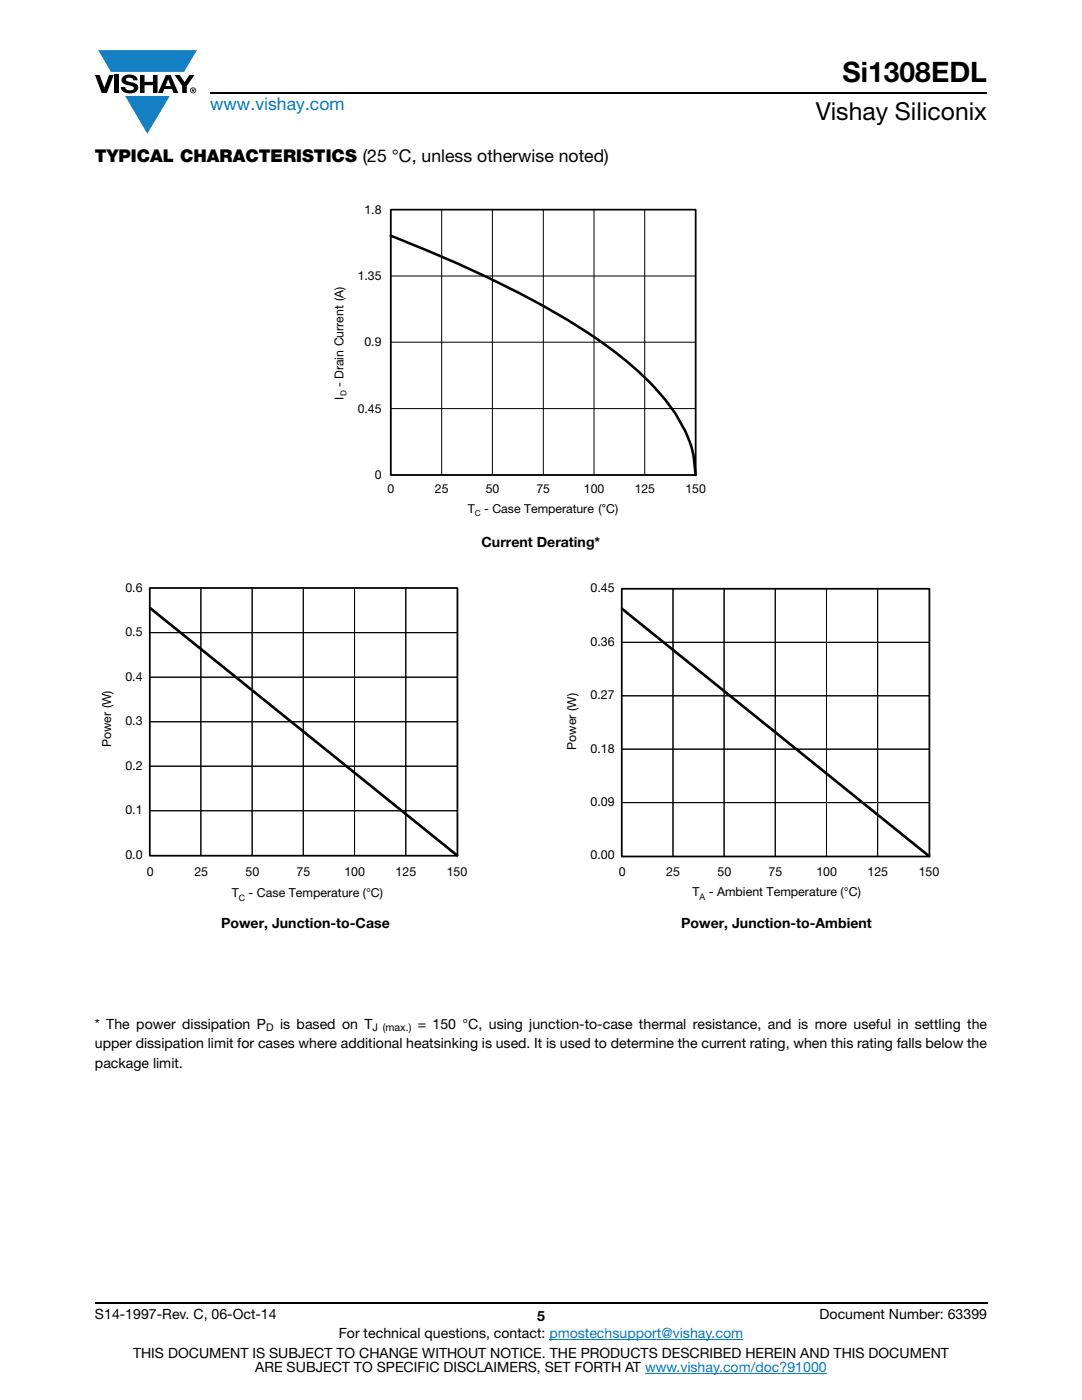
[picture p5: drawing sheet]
<svg xmlns="http://www.w3.org/2000/svg" width="216mm" height="279mm" viewBox="0 0 216 279" stroke-linecap="round" stroke-linejoin="round" font-family="sans-serif">
<defs><g id="words">
<text font-size="5.6" x="168.1" y="16.4">Si1308EDL</text>
<text font-size="4.9" x="162.8" y="24">Vishay Siliconix</text>
<text font-size="3.5" fill="#007ec4" x="42" y="21.9">www.vishay.com</text>
<text font-size="3.5" x="18.9" y="32.3">TYPICAL CHARACTERISTICS (25 °C, unless otherwise noted)</text>
<g font-size="2.8">
<text x="96.1" y="109.1">Current Derating*</text>
<text x="44.1" y="185.3">Power, Junction-to-Case</text>
<text x="135.9" y="185.3">Power, Junction-to-Ambient</text>
<text x="18.9" y="209.1">upper dissipation limit for cases where additional heatsinking is used. It is used to determine the current rating, when this rating falls below the</text>
<text x="18.9" y="205.3">* The power dissipation P</text>
<text x="55.9" y="205.3">is based on T</text>
<text x="83.4" y="205.3">= 150 °C, using junction-to-case thermal resistance, and is more useful in settling the</text>
<text x="18.9" y="213">package limit.</text>
<text x="18.9" y="263.3">S14-1997-Rev. C, 06-Oct-14</text>
<text x="107.2" y="263.6">5</text>
<text x="163.6" y="263.3">Document Number: 63399</text>
<text x="67.6" y="267.1">For technical questions, contact: pmostechsupport@vishay.com</text>
<text x="26.5" y="271">THIS DOCUMENT IS SUBJECT TO CHANGE WITHOUT NOTICE. THE PRODUCTS DESCRIBED HEREIN AND THIS DOCUMENT</text>
<text x="50.9" y="273.8">ARE SUBJECT TO SPECIFIC DISCLAIMERS, SET FORTH AT www.vishay.com/doc?91000</text>
</g>
<g font-size="2.5">
<text x="72.7" y="42.6">1.8</text>
<text x="71.4" y="55.9">1.35</text>
<text x="72.7" y="69.1">0.9</text>
<text x="68.6" y="77.3" transform="rotate(-90 68.6 77.3)">- Drain Current (A)</text>
<text x="68.6" y="79.7" transform="rotate(-90 68.6 79.7)">I</text>
<text x="71.4" y="82.4">0.45</text>
<text x="74.8" y="95.6">0</text>
<text x="77.3" y="98.3">0</text>
<text x="86.8" y="98.3">25</text>
<text x="96.9" y="98.3">50</text>
<text x="107.1" y="98.3">75</text>
<text x="116.5" y="98.3">100</text>
<text x="126.6" y="98.3">125</text>
<text x="136.8" y="98.3">150</text>
<text x="93.3" y="102.4">T</text>
<text x="96.6" y="102.4">- Case Temperature (°C)</text>
<text x="25" y="118.1">0.6</text>
<text x="117.8" y="118.2">0.45</text>
<text x="25" y="126.9">0.5</text>
<text x="117.8" y="128.9">0.36</text>
<text x="25" y="135.8">0.4</text>
<text x="117.8" y="139.5">0.27</text>
<text x="22.2" y="149.1" transform="rotate(-90 22.2 149.1)">Power (W)</text>
<text x="25" y="144.7">0.3</text>
<text x="115" y="149.6" transform="rotate(-90 115 149.6)">Power (W)</text>
<text x="25" y="153.6">0.2</text>
<text x="117.8" y="150.2">0.18</text>
<text x="117.8" y="160.9">0.09</text>
<text x="25" y="162.5">0.1</text>
<text x="25" y="171.3">0.0</text>
<text x="117.8" y="171.5">0.00</text>
<text x="29.3" y="174.8">0</text>
<text x="38.8" y="174.8">25</text>
<text x="46.2" y="179">T</text>
<text x="49" y="174.8">50</text>
<text x="49.6" y="179">- Case Temperature (°C)</text>
<text x="59.2" y="174.8">75</text>
<text x="68.7" y="174.8">100</text>
<text x="78.9" y="174.8">125</text>
<text x="89.1" y="174.8">150</text>
<text x="123.5" y="174.9">0</text>
<text x="133" y="174.9">25</text>
<text x="138.2" y="178.9">T</text>
<text x="141.4" y="178.9">- Ambient Temperature (°C)</text>
<text x="143.2" y="174.9">50</text>
<text x="153.4" y="174.9">75</text>
<text x="162.9" y="174.9">100</text>
<text x="173.1" y="174.9">125</text>
<text x="183.3" y="174.9">150</text>
</g>
<g font-size="2.1">
<text x="53.1" y="205.8">D</text>
<text x="74.3" y="205.8">J (max.)</text>
</g>
<g font-size="1.8">
<text x="47.7" y="179.7">C</text>
<text x="139.6" y="179.6">A</text>
</g>
<g font-size="1.7">
<text x="69.2" y="79.1" transform="rotate(-90 69.2 79.1)">D</text>
<text x="94.7" y="103">C</text>
</g>
</g></defs>
<g fill="#147fc3">
<path d="M19.6 10h19.7l-2.6 4.3h-1.1h-13.5z"/>
<path d="M25 19.2h8.9l-4.5 7.5z"/>
</g>
<g fill="#000">
<path d="M18.9 15h1l.9 2.5 1-2.5h.9l-1.4 3.6h-1zM22.9 15h.9v3.6h-.9zM24.6 15.3a2.1 2.1 0 0 1 2.8 .3l.1 .4h-.9a.79 .79 0 0 0-.7-.5 .79 .79 0 0 0-.8 .4l.3 .3 1 .2a1.08 1.08 0 0 1 1.2 1 1.08 1.08 0 0 1-1.1 1.2 1.73 1.73 0 0 1-2.4-1.2h.9a.96 .96 0 0 0 .8 .6 .96 .96 0 0 0 .9-.4 1.31 1.31 0 0 0-1.2-.6 1.03 1.03 0 0 1-1.1-.6 1.03 1.03 0 0 1 .2-1.1zM27.9 15h.9v1.3h1.7v-1.3h.9v3.6h-.9v-1.6h-1.7v1.6h-.9zM34.8 15h1.1l.9 1.4 1-1.4h1l-1.5 2.2v1.4h-.9v-1.4z"/>
<path d="M33.6 15.9l.5 1.3h-1.1zM33.1 15l-1.6 3.6h1l.3-.8h1.5l.3 .8h1l-1.6-3.6z"/>
<path d="M38.4 17.8h.2v.2h-.2zM38.3 17.7v.7h.1v-.3l.4 .3-.2-.3 .2-.2-.1-.2z"/>
<path d="M38.1 18a.46 .46 0 0 1 .9 0 .46 .46 0 0 1-.9 0zM37.9 18a.6 .6 0 0 0 1.2 0 .6 .6 0 0 0-1.2 0z"/>
</g>
<path d="M42 18.6h155M18.9 260h178.1" fill="none" stroke="#000" stroke-width=".36"/>
<path d="M109.6 267.3h38.7M128.7 274h36.3" fill="none" stroke="#007ec4" stroke-width=".2"/>
<path d="M66.5 40.6h75v62.7h-75z" fill="#fff"/>
<path d="M78 55.1h60.8M78 41.8h60.8v53h-60.8zM88.1 41.8v53M98.2 41.8v53M108.4 41.8v53M118.5 41.8v53M128.6 41.8v53M78 68.3h60.8M78 81.5h60.8" fill="none" stroke="#000" stroke-width=".2"/>
<path d="M78 41.8h60.8v53h-60.8z" fill="none" stroke="#000" stroke-width=".34"/>
<path d="M78 47a228 228 0 0 1 37.8 18.5 72 72 0 0 1 16.9 14.2 24.4 24.4 0 0 1 6.1 15.1" fill="none" stroke="#000" stroke-width=".51"/>
<path d="M20.1 116h73.2v64.3h-73.2z" fill="#fff"/>
<path d="M40.1 117.4v53.4M50.3 117.4v53.4M60.5 117.4v53.4M70.7 117.4v53.4M81 117.4v53.4M30 135.2h61.3M30 126.3h61.3M30 152.9h61.3M30 144h61.3M30 161.8h61.3" fill="none" stroke="#000" stroke-width=".2"/>
<path d="M40.1 117.4v53.4M50.3 117.4v53.4M60.5 117.4v53.4M70.7 117.4v53.4M81 117.4v53.4M30 135.2h61.3M30 126.3h61.3M30 152.9h61.3M30 144h61.3M30 161.8h61.3" fill="none" stroke="#040503" stroke-width=".2"/>
<path d="M30 121.3l61.2 49.4" fill="none" stroke="#000" stroke-width=".53"/>
<path d="M29.9 117.3h61.4v53.5h-61.4z" fill="none" stroke="#000" stroke-width=".35"/>
<path d="M112.9 116.2h74.5v63.9h-74.5z" fill="#fff"/>
<path d="M134.3 117.6v53.3M144.5 117.6v53.3M154.7 117.6v53.3M164.9 117.6v53.3M175.1 117.6v53.3M124.1 138.9h61.3M124.1 128.2h61.3M124.1 149.5h61.3M124.1 160.2h61.3" fill="none" stroke="#000" stroke-width=".2"/>
<path d="M134.3 117.6v53.3M144.5 117.6v53.3M154.7 117.6v53.3M164.9 117.6v53.3M175.1 117.6v53.3M124.1 138.9h61.3M124.1 128.2h61.3M124.1 149.5h61.3M124.1 160.2h61.3" fill="none" stroke="#040503" stroke-width=".2"/>
<path d="M124.1 121.5l61.3 49.4" fill="none" stroke="#000" stroke-width=".53"/>
<path d="M124.1 117.5h61.4v53.4h-61.4z" fill="none" stroke="#000" stroke-width=".35"/>
<use href="#words"/>
</svg>
